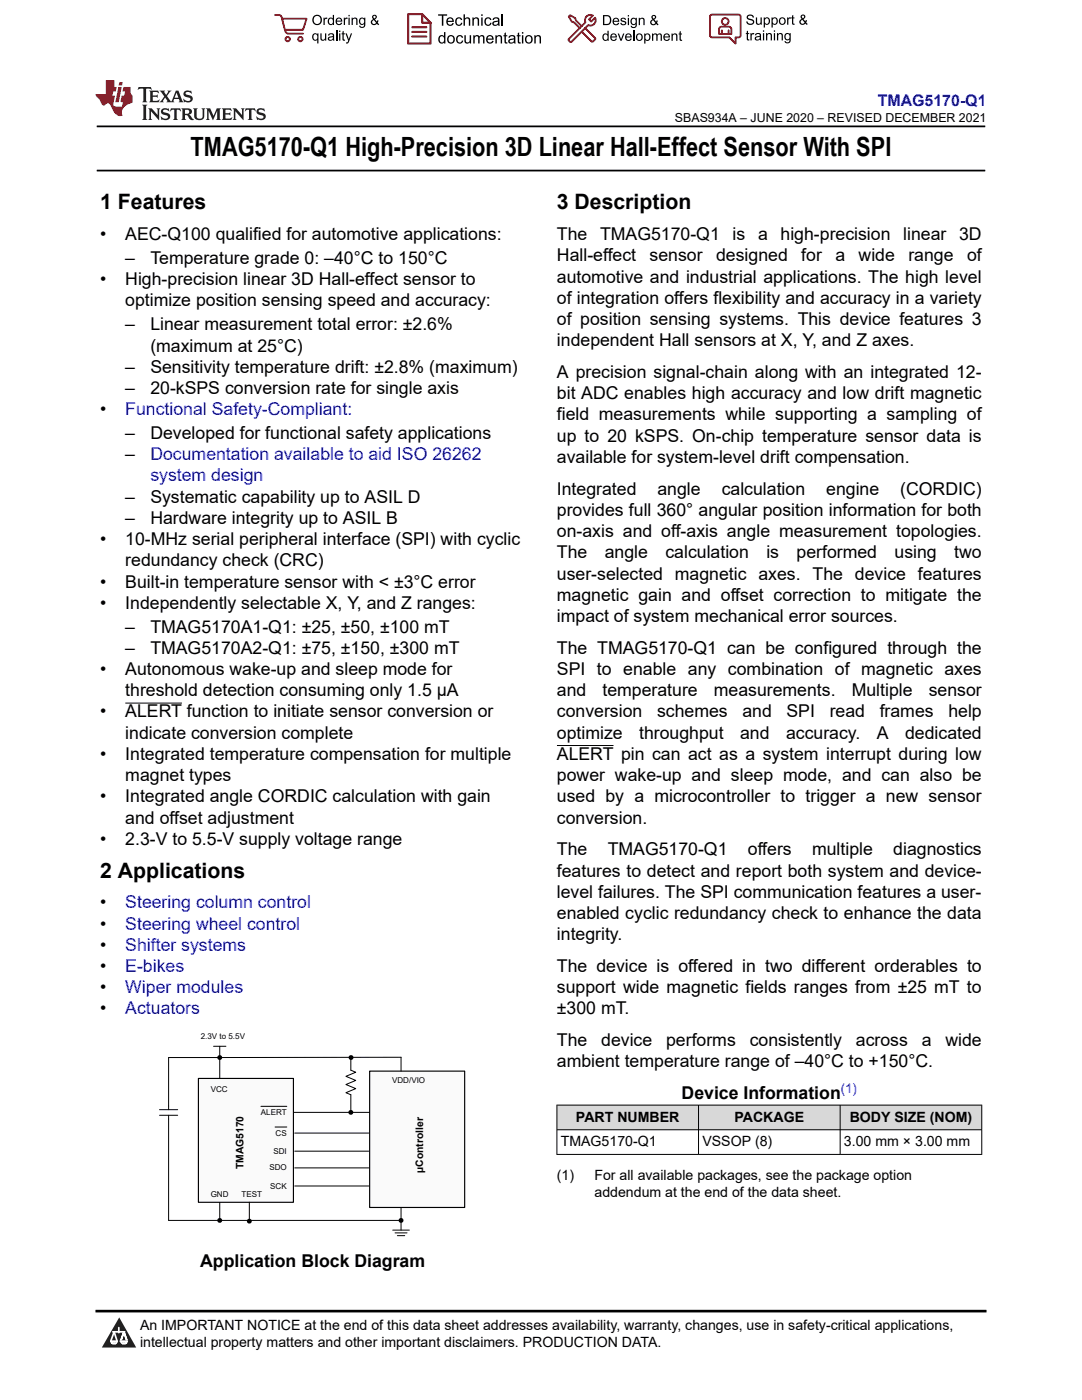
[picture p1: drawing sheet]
<svg xmlns="http://www.w3.org/2000/svg" width="216mm" height="279mm" viewBox="0 0 216 279" stroke-linecap="round" stroke-linejoin="round" font-family="sans-serif">
<defs><g id="words">
<text font-size="5.3" x="38" y="31.2">TMAG5170-Q1 High-Precision 3D Linear Hall-Effect Sensor With SPI</text>
<g font-size="4.2">
<text x="20" y="41.8">1 Features</text>
<text x="111.1" y="41.8">3 Description</text>
<text x="20" y="175.1">2 Applications</text>
</g>
<g font-size="3.5">
<text x="20" y="47.9">•</text>
<text x="25" y="47.9">AEC-Q100 qualified for automotive applications:</text>
<text x="111.1" y="47.9">The</text>
<text x="119.7" y="47.9">TMAG5170-Q1</text>
<text x="146.2" y="47.9">is</text>
<text x="151.3" y="47.9">a</text>
<text x="155.7" y="47.9">high-precision</text>
<text x="180.2" y="47.9">linear</text>
<text x="191.4" y="47.9">3D</text>
<text x="25" y="52.7">–</text>
<text x="30" y="52.7">Temperature grade 0: –40°C to 150°C</text>
<text x="111.1" y="52.2">Hall-effect</text>
<text x="129.6" y="52.2">sensor</text>
<text x="142.9" y="52.2">designed</text>
<text x="159.9" y="52.2">for</text>
<text x="166.7" y="52.2">a</text>
<text x="171.3" y="52.2">wide</text>
<text x="181.3" y="52.2">range</text>
<text x="193" y="52.2">of</text>
<text x="20" y="56.9">•</text>
<text x="25" y="56.9">High-precision linear 3D Hall-effect sensor to</text>
<text x="111.1" y="56.4">automotive and industrial applications. The high level</text>
<text x="25" y="61.2">optimize position sensing speed and accuracy:</text>
<text x="25" y="65.9">–</text>
<text x="30" y="65.9">Linear measurement total error: ±2.6%</text>
<text x="111.1" y="60.6">of integration offers flexibility and accuracy in a variety</text>
<text x="111.1" y="64.9">of position sensing systems. This device features 3</text>
<text x="30" y="70.2">(maximum at 25°C)</text>
<text x="111.1" y="69.1">independent Hall sensors at X, Y, and Z axes.</text>
<text x="25" y="74.4">–</text>
<text x="30" y="74.4">Sensitivity temperature drift: ±2.8% (maximum)</text>
<text x="111.1" y="75.5">A precision signal-chain along with an integrated 12-</text>
<text x="20" y="82.9">•</text>
<text x="25" y="78.6">–</text>
<text x="30" y="78.6">20-kSPS conversion rate for single axis</text>
<text x="111.1" y="79.7">bit ADC enables high accuracy and low drift magnetic</text>
<text x="111.1" y="83.9">field measurements while supporting a sampling of</text>
<text x="25" y="87.6">–</text>
<text x="30" y="87.6">Developed for functional safety applications</text>
<text x="111.1" y="88.2">up to 20 kSPS. On-chip temperature sensor data is</text>
<text x="25" y="91.9">–</text>
<text x="111.1" y="92.4">available for system-level drift compensation.</text>
<text x="25" y="100.3">–</text>
<text x="30" y="100.3">Systematic capability up to ASIL D</text>
<text x="111.1" y="98.7">Integrated</text>
<text x="131.2" y="98.7">angle</text>
<text x="144" y="98.7">calculation</text>
<text x="164.9" y="98.7">engine</text>
<text x="179.6" y="98.7">(CORDIC)</text>
<text x="25" y="104.6">–</text>
<text x="30" y="104.6">Hardware integrity up to ASIL B</text>
<text x="111.1" y="103">provides full 360° angular position information for both</text>
<text x="111.1" y="107.2">on-axis and off-axis angle measurement topologies.</text>
<text x="20" y="108.8">•</text>
<text x="25" y="108.8">10-MHz serial peripheral interface (SPI) with cyclic</text>
<text x="25" y="113">redundancy check (CRC)</text>
<text x="111.1" y="111.4">The</text>
<text x="120.7" y="111.4">angle</text>
<text x="132.8" y="111.4">calculation</text>
<text x="152.9" y="111.4">is</text>
<text x="158.9" y="111.4">performed</text>
<text x="178.5" y="111.4">using</text>
<text x="190.4" y="111.4">two</text>
<text x="20" y="117.3">•</text>
<text x="25" y="117.3">Built-in temperature sensor with &lt; ±3°C error</text>
<text x="111.1" y="119.9">magnetic gain and offset correction to mitigate the</text>
<text x="111.1" y="115.7">user-selected magnetic axes. The device features</text>
<text x="20" y="121.5">•</text>
<text x="25" y="121.5">Independently selectable X, Y, and Z ranges:</text>
<text x="111.1" y="124.1">impact of system mechanical error sources.</text>
<text x="25" y="126.3">–</text>
<text x="25" y="130.5">–</text>
<text x="30" y="126.3">TMAG5170A1-Q1: ±25, ±50, ±100 mT</text>
<text x="30" y="130.5">TMAG5170A2-Q1: ±75, ±150, ±300 mT</text>
<text x="111.1" y="130.5">The TMAG5170-Q1 can be configured through the</text>
<text x="20" y="134.7">•</text>
<text x="25" y="134.7">Autonomous wake-up and sleep mode for</text>
<text x="111.1" y="134.7">SPI to enable any combination of magnetic axes</text>
<text x="20" y="143.2">•</text>
<text x="25" y="139">threshold detection consuming only 1.5 µA</text>
<text x="25" y="143.2">ALERT function to initiate sensor conversion or</text>
<text x="111.1" y="143.2">conversion</text>
<text x="111.1" y="139">and</text>
<text x="120.2" y="139">temperature</text>
<text x="131.1" y="143.2">schemes</text>
<text x="142.4" y="139">measurements.</text>
<text x="148.1" y="143.2">and</text>
<text x="156.9" y="143.2">SPI</text>
<text x="165.6" y="143.2">read</text>
<text x="169.9" y="139">Multiple</text>
<text x="175.5" y="143.2">frames</text>
<text x="185.3" y="139">sensor</text>
<text x="189.2" y="143.2">help</text>
<text x="25" y="147.4">indicate conversion complete</text>
<text x="111.1" y="147.4">optimize</text>
<text x="127.5" y="147.4">throughput</text>
<text x="147.7" y="147.4">and</text>
<text x="156.9" y="147.4">accuracy.</text>
<text x="175" y="147.4">A</text>
<text x="180.6" y="147.4">dedicated</text>
<text x="20" y="151.7">•</text>
<text x="25" y="151.7">Integrated temperature compensation for multiple</text>
<text x="25" y="155.9">magnet types</text>
<text x="111.1" y="151.7">ALERT pin can act as a system interrupt during low</text>
<text x="111.1" y="155.9">power wake-up and sleep mode, and can also be</text>
<text x="20" y="160.1">•</text>
<text x="25" y="160.1">Integrated angle CORDIC calculation with gain</text>
<text x="111.1" y="160.1">used by a microcontroller to trigger a new sensor</text>
<text x="25" y="164.4">and offset adjustment</text>
<text x="111.1" y="164.4">conversion.</text>
<text x="20" y="168.6">•</text>
<text x="25" y="168.6">2.3-V to 5.5-V supply voltage range</text>
<text x="111.1" y="170.7">The</text>
<text x="121.3" y="170.7">TMAG5170-Q1</text>
<text x="149.2" y="170.7">offers</text>
<text x="162" y="170.7">multiple</text>
<text x="178.2" y="170.7">diagnostics</text>
<text x="111.1" y="179.2">level failures. The SPI communication features a user-</text>
<text x="111.1" y="174.9">features to detect and report both system and device-</text>
<text x="20" y="181.3">•</text>
<text x="20" y="185.5">•</text>
<text x="111.1" y="183.4">enabled cyclic redundancy check to enhance the data</text>
<text x="20" y="189.8">•</text>
<text x="111.1" y="187.6">integrity.</text>
<text x="20" y="194">•</text>
<text x="111.1" y="194">The device is offered in two different orderables to</text>
<text x="20" y="198.2">•</text>
<text x="20" y="202.5">•</text>
<text x="111.1" y="202.5">±300 mT.</text>
<text x="111.1" y="198.2">support wide magnetic fields ranges from ±25 mT to</text>
<text x="111.1" y="208.8">The</text>
<text x="120" y="208.8">device</text>
<text x="132.9" y="208.8">performs</text>
<text x="149.6" y="208.8">consistently</text>
<text x="170.8" y="208.8">across</text>
<text x="183.9" y="208.8">a</text>
<text x="188.6" y="208.8">wide</text>
<text x="111.1" y="213">ambient temperature range of –40°C to +150°C.</text>
<text x="136" y="219.4">Device Information</text>
<text x="39.9" y="252.8">Application Block Diagram</text>
</g>
<g font-size="3.5" fill="#00f">
<text x="25" y="82.9">Functional Safety-Compliant:</text>
<text x="30" y="91.9">Documentation available to aid ISO 26262</text>
<text x="30" y="96.1">system design</text>
<text x="25" y="181.3">Steering column control</text>
<text x="25" y="185.5">Steering wheel control</text>
<text x="25" y="189.8">Shifter systems</text>
<text x="25" y="194">E-bikes</text>
<text x="25" y="198.2">Wiper modules</text>
<text x="25" y="202.5">Actuators</text>
</g>
<text font-size="3.2" fill="#00f" x="175.1" y="21.1">TMAG5170-Q1</text>
<g font-size="2.8">
<text x="114.9" y="223.8">PART NUMBER</text>
<text x="146.6" y="223.8">PACKAGE</text>
<text x="169.5" y="223.8">BODY SIZE (NOM)</text>
<text x="111.9" y="228.7">TMAG5170-Q1</text>
<text x="140.2" y="228.7">VSSOP (8)</text>
<text x="168.4" y="228.7">3.00 mm × 3.00 mm</text>
<text x="111.1" y="235.5">(1)</text>
<text x="118.6" y="235.5">For all available packages, see the package option</text>
<text x="118.6" y="238.9">addendum at the end of the data sheet.</text>
<text x="27.9" y="265.5">An IMPORTANT NOTICE at the end of this data sheet addresses availability, warranty, changes, use in safety-critical applications,</text>
<text x="27.9" y="268.9">intellectual property matters and other important disclaimers. PRODUCTION DATA.</text>
</g>
<text font-size="2.6" fill="#00f" x="167.8" y="218.2">(1)</text>
<text font-size="2.5" x="134.7" y="24.3">SBAS934A – JUNE 2020 – REVISED DECEMBER 2021</text>
<g font-size="2.1">
<text x="48.6" y="233.4" transform="rotate(-90 48.6 233.4)">TMAG5170</text>
<text x="84.4" y="234" transform="rotate(-90 84.4 234)">µController</text>
</g>
<g font-size="1.6">
<text x="40.1" y="207.3">2.3V to 5.5V</text>
<text x="42" y="217.8">VCC</text>
<text x="78.3" y="216.2">VDD/VIO</text>
<text x="52.1" y="222.5">ALERT</text>
<text x="55" y="226.6">CS</text>
<text x="53.8" y="233.6">SDO</text>
<text x="54.6" y="230.2">SDI</text>
<text x="42" y="238.8">GND</text>
<text x="48.2" y="238.8">TEST</text>
<text x="53.9" y="237.2">SCK</text>
</g>
</g></defs>
<path d="M19.3 25.2h177.3M19.3 34h177.3" fill="none" stroke="#000" stroke-width=".35"/>
<path d="M25 140.3h11.3M43.8 211.1v4.1M43.8 239.8v3.8M80 241.1v4.4" fill="none" stroke="#000" stroke-width=".2"/>
<path d="M73.8 213.8h18.9v27.2h-18.9z" fill-rule="evenodd" fill="#fafafa"/>
<path d="M73.8 213.8h18.9v27.2h-18.9z" fill="none" stroke="#000" stroke-width=".23"/>
<path d="M33.6 211.1v10.4M70 211v2.6l1 .4-2 .8 2 .8-2 .8 2 .9-2 .8 1 .4v3.5M80 211v2.8M31.8 221.5h3.7M31.8 222.6h3.7M33.6 222.6v21h46.4M78.4 245.5h3.3M78.8 246h2.4M79.3 246.6h1.5" fill="none" stroke="#000" stroke-width=".2"/>
<path d="M39.6 215.2h19v24.7h-19z" fill-rule="evenodd" fill="#fafafa"/>
<path d="M39.6 215.2h19v24.7h-19z" fill="none" stroke="#000" stroke-width=".23"/>
<path d="M111.1 148.8h11.3M42.6 208.8h2.5M43.8 208.8v2.2M80 211l-46.4 .1M49.8 239.9v3.8M52.1 220.8h5.1M54.9 224.9h2.3M58.7 222h15M58.8 226.1h14.8M58.8 229.7h14.8M58.8 233.1h14.8M58.8 236.7h14.8" fill="none" stroke="#000" stroke-width=".2"/>
<g fill="#000">
<circle cx="43.8" cy="211.1" r=".49"/>
<circle cx="70" cy="211.1" r=".49"/>
<circle cx="70" cy="222" r=".49"/>
<circle cx="43.8" cy="243.6" r=".49"/>
<circle cx="49.7" cy="243.7" r=".49"/>
<circle cx="80" cy="243.6" r=".49"/>
</g>
<g fill="#d8d8d8">
<path d="M111.1 220.5h84.8v5h-84.8z" fill-rule="evenodd"/>
<path d="M111.2 220.6h28.1v4.8h-28.1z" fill-rule="evenodd"/>
<path d="M139.4 220.6h28.2v4.8h-28.2z" fill-rule="evenodd"/>
<path d="M167.7 220.6h28.1v4.8h-28.1z" fill-rule="evenodd"/>
</g>
<path d="M111.1 220.5h84.9M111.1 225.5h84.9M111.1 230.4h84.9M111.1 220.5v10M139.4 220.5v10M167.6 220.5v10M195.9 220.5v10" fill="none" stroke="#000" stroke-width=".2"/>
<path d="M0 0h215.9v23.8h-215.9z" fill-rule="evenodd" fill="#fff"/>
<path d="M27.7 17.4l-.2 .6 .5-.3h.6v.1v2.2l-.2 .4h1l-.2-.4v-2.2v-.1h.5l.5 .3-.1-.6zM29.8 18.1l.2 .4v1.5l-.2 .4h1.9l.1-.6a1.08 1.08 0 0 1-1.3 .2v-.7h.6l.4 .2v-.6l-.4 .2h-.6v-.6l.2-.1a1 1 0 0 1 1 .2l-.1-.5zM31.8 18.1l1 1.1-1 1.2h.9l-.2-.2 .4-.7 .5 .7-.2 .2h1.6l-.2-.2 .1-.4h1l.1 .4-.1 .2h.9l-.2-.3-.8-2h-.5l-1 2.2-.8-1.1 .9-1.1h-.8l.2 .2-.5 .7-.3-.7 .1-.2zM35.2 18.5l.4 1h-.8zM36.8 18.2a.65 .65 0 0 0-.2 .7 .65 .65 0 0 0 .6 .5l.7 .2 .1 .2a.79 .79 0 0 1-.7 .4 .79 .79 0 0 1-.7-.5l.1 .7 .2-.1a.93 .93 0 0 0 1.1 .1 .93 .93 0 0 0 .4-1 1.46 1.46 0 0 0-1.2-.6l-.1-.3a1.09 1.09 0 0 1 1.2 .2l-.2-.6-.1 .1-.6-.2zM28.4 20.9l.2 .4v2.3l-.2 .3h1l-.2-.3v-2.3l.2-.4zM29.6 21.6l.2 .4v1.6l-.2 .3h.8l-.3-.3v-1.4l1.7 1.8v-2l.2-.4h-.8l.2 .2 .1 1.1-1.2-1.3zM32.3 21.8a.65 .65 0 0 0-.2 .7 .65 .65 0 0 0 .7 .4l.6 .2 .1 .2a.79 .79 0 0 1-.7 .4 .79 .79 0 0 1-.7-.5l.1 .7 .2-.1a.93 .93 0 0 0 1.1 .1 .93 .93 0 0 0 .4-.9 1.46 1.46 0 0 0-1.2-.6l-.1-.4a1.09 1.09 0 0 1 1.2 .2l-.2-.6-.1 .1-.6-.1zM34.1 21.6l-.1 .7a.63 .63 0 0 1 .7-.4l.1 1.7-.3 .3h1l-.2-.3v-1.7a.66 .66 0 0 1 .8 .4l-.1-.7zM36.2 21.6l.2 .4v1.6l-.2 .3h.9l-.2-.2v-.7h.5l.1 .2a.79 .79 0 0 0 1.2 .6l-1-.9a.61 .61 0 0 0 .6-.6 .61 .61 0 0 0-.5-.6zM36.9 21.9h.2a.47 .47 0 0 1 .5 .1 .47 .47 0 0 1 .1 .5l-.2 .2h-.6zM38.5 21.6l.2 .2a2.27 2.27 0 0 0 .4 2 1.04 1.04 0 0 0 1.7-.7v-1.3l.2-.2h-.8l.2 .4v1.1a.6 .6 0 0 1-.6 .6 .6 .6 0 0 1-.6-.6v-1.1l.3-.4zM41.1 21.6l.2 .4v1.6l-.2 .3h.7l-.2-.3v-1.5l.9 1.9 .8-1.9v1.5l-.2 .3h1l-.3-.3v-1.6l.3-.4h-.8l-.7 1.5-.7-1.5zM44.3 21.6l.2 .4v1.6l-.2 .3h1.9l.1-.5a1.09 1.09 0 0 1-1.3 .1v-.6h.6l.4 .1v-.6l-.4 .2h-.6v-.6l.2-.1a1.01 1.01 0 0 1 1 .3l-.1-.6zM46.4 21.6l.3 .4v1.6l-.3 .3h.8l-.2-.3v-1.4l1.6 1.8v-2l.2-.4h-.7l.2 .2v1.1l-1.2-1.3zM49 21.6l-.1 .7a.63 .63 0 0 1 .8-.4v1.7l-.3 .3h1l-.2-.3v-1.7a.66 .66 0 0 1 .8 .4l-.1-.7zM51.4 21.8a.65 .65 0 0 0-.2 .7 .65 .65 0 0 0 .6 .4l.6 .2 .2 .2a.79 .79 0 0 1-.8 .4 .79 .79 0 0 1-.6-.5l.1 .7 .2-.1a.93 .93 0 0 0 1 .1 .93 .93 0 0 0 .5-.9 1.46 1.46 0 0 0-1.3-.6l-.1-.4a1.09 1.09 0 0 1 1.3 .2l-.2-.6-.2 .1-.5-.1z" fill="#231f20"/>
<path d="M21.1 16v2.8h-2.1l.1 .3 .9 1a.95 .95 0 0 0 .9 .9 .59 .59 0 0 1 .6-.4 .59 .59 0 0 1 .5 .4l.4 .8a1.59 1.59 0 0 0 2.1 1.3 1.61 1.61 0 0 1 1-2.2l1-.4-.1-1.5a1.59 1.59 0 0 1-.4-1.6h-1.4l-.2 .9h.5l-.1 .8h-.5l-.2 1v.2l.4 .1-.2 .9h-.6a.73 .73 0 0 1-1.1-.7l.3-1.5h-.5l.2-.8h.5l.2-.9h-.5v-1.4zM23.6 17.4l-.6 3h.7l.6-3zM23.8 16.4l-.1 .7h.7l.1-.7z" fill="#ed1c24"/>
<g fill="#000">
<path d="M62.3 4a1 1 0 0 1 2 0 1 1 0 0 1-2 0zM62.8 3.4a.78 .78 0 0 0-.1 1.1 .78 .78 0 0 0 1.1 .1 .78 .78 0 0 0 .1-1.1 .78 .78 0 0 0-1.1-.1z" fill-rule="evenodd"/>
<path d="M62.5 6.8l.4-.2 .4 .3v-.2h.2v2h-.2v-.7a.68 .68 0 0 1-.9-.1 .68 .68 0 0 1 0-.9zM62.6 7a.51 .51 0 0 0-.1 .6 .51 .51 0 0 0 .7 .2 .51 .51 0 0 0 .1-.7 .51 .51 0 0 0-.7-.1z" fill-rule="evenodd"/>
<path d="M64.5 3.5h.3v.3l.1-.3h.3l.1 .1-.1 .2a.32 .32 0 0 0-.3 0 .32 .32 0 0 0-.1 .4v.8h-.3z" fill-rule="evenodd"/>
<path d="M63.9 6.7h.3v.8a.36 .36 0 0 0 .3 .4 .36 .36 0 0 0 .4-.5v-.7h.2v1.4h-.2v-.2a.51 .51 0 0 1-.6 .2 .51 .51 0 0 1-.4-.5z" fill-rule="evenodd"/>
<path d="M65.6 3.7l.4-.2 .4 .2v-.7h.3v2h-.3v-.2a.7 .7 0 0 1-1-.1 .7 .7 0 0 1 .2-1zM65.8 3.8a.51 .51 0 0 0-.1 .7 .51 .51 0 0 0 .6 .2 .51 .51 0 0 0 .1-.7 .51 .51 0 0 0-.6-.2z" fill-rule="evenodd"/>
<path d="M65.6 6.8a.66 .66 0 0 1 .8-.1 .66 .66 0 0 1 .3 .8v.6h-.2l-.1-.2a.52 .52 0 0 1-.7 .2 .52 .52 0 0 1-.2-.6l.3-.2a.42 .42 0 0 0 .6-.3l-.3-.2-.3 .1-.1 .2h-.3zM65.7 7.6a.35 .35 0 0 0 .3 .4 .35 .35 0 0 0 .4-.4v-.2z" fill-rule="evenodd"/>
<path d="M67.7 6.1h.2v.3h-.2zM67.7 6.7h.2v1.4h-.2z" fill-rule="evenodd"/>
<path d="M67.1 3.7a.68 .68 0 0 1 .9-.1 .68 .68 0 0 1 .3 .7h-1.1a.42 .42 0 0 0 .3 .5 .42 .42 0 0 0 .5-.3h.3a.73 .73 0 0 1-1.1 .4 .73 .73 0 0 1-.1-1.2zM67.4 3.8l-.2 .3h.8l-.2-.4z" fill-rule="evenodd"/>
<path d="M68.6 3.5h.2v.3l.2-.3h.3l.1 .1-.1 .2a.32 .32 0 0 0-.4 0 .32 .32 0 0 0-.1 .4v.8h-.2z" fill-rule="evenodd"/>
<path d="M68.3 6.3l.3-.1v.5h.2v.1h-.2v.9l.3 .4a.36 .36 0 0 1-.4 0 .36 .36 0 0 1-.2-.4v-.9h-.1v-.1h.1z" fill-rule="evenodd"/>
<path d="M68.9 6.7h.3l.4 1.1 .4-1.1h.3l-.6 1.4a.51 .51 0 0 1-.6 .6l-.1-.3h.3l.2-.3z" fill-rule="evenodd"/>
<path d="M69.5 3h.3v.3h-.3zM69.5 3.5h.3v1.5h-.3z" fill-rule="evenodd"/>
<path d="M70.2 3.5h.2v.2a.52 .52 0 0 1 .6-.2 .52 .52 0 0 1 .3 .6v.9h-.2v-.9a.34 .34 0 0 0-.3-.4 .34 .34 0 0 0-.4 .3v1h-.2z" fill-rule="evenodd"/>
<path d="M71.8 3.7l.4-.2 .5 .2v-.2h.2v1.3a.64 .64 0 0 1-.5 .8 .64 .64 0 0 1-.7-.5h.2a.41 .41 0 0 0 .5 .2 .41 .41 0 0 0 .2-.5 .69 .69 0 0 1-.9-.1 .69 .69 0 0 1 .1-1zM72 3.8a.5 .5 0 0 0-.1 .7 .5 .5 0 0 0 .7 .1 .5 .5 0 0 0 .1-.6 .5 .5 0 0 0-.7-.2z" fill-rule="evenodd"/>
<path d="M74.4 3.1a.47 .47 0 0 1 .7 .1 .47 .47 0 0 1-.3 .7l.4 .4 .1-.3 .2 .1-.1 .4 .3 .3-.2 .2-.3-.3a.63 .63 0 0 1-1 .1 .63 .63 0 0 1 .3-1l-.3-.4zM74.5 3.4a.27 .27 0 0 0 .5 0 .27 .27 0 0 0-.5 0zM74.4 4.1a.4 .4 0 0 0 0 .6 .4 .4 0 0 0 .6-.1l-.4-.6z" fill-rule="evenodd"/>
<path d="M87.4 2.9h1.8v.2h-.7v2h-.3v-2h-.8z" fill-rule="evenodd"/>
<path d="M87.6 7.2l.5-.2 .5 .2v-.8h.3v2.3h-.3v-.2a.76 .76 0 0 1-1-.1 .76 .76 0 0 1-.1-1zM87.9 7.4a.58 .58 0 0 0-.2 .7 .58 .58 0 0 0 .8 .2 .58 .58 0 0 0 .1-.7 .58 .58 0 0 0-.7-.2z" fill-rule="evenodd"/>
<path d="M89.5 7.2a.81 .81 0 0 1 1.1 .1 .81 .81 0 0 1-.2 1.2 .81 .81 0 0 1-1.1-.2l-.1-.7zM89.6 7.4a.57 .57 0 0 0 0 .8 .57 .57 0 0 0 .8 0 .57 .57 0 0 0 0-.7 .57 .57 0 0 0-.8-.1z" fill-rule="evenodd"/>
<path d="M89.3 3.7a.77 .77 0 0 1 .9-.2 .77 .77 0 0 1 .4 .9h-1.3a.48 .48 0 0 0 .4 .5 .48 .48 0 0 0 .6-.3h.3a.83 .83 0 0 1-1.3 .4 .83 .83 0 0 1 0-1.3zM89.5 3.8l-.2 .4h1l-.3-.5z" fill-rule="evenodd"/>
<path d="M91 3.7a.7 .7 0 0 1 1.2 .3h-.2a.45 .45 0 0 0-.6-.3 .45 .45 0 0 0-.3 .6 .45 .45 0 0 0 .3 .6 .45 .45 0 0 0 .6-.4l.3 .1a.76 .76 0 0 1-1.1 .5 .76 .76 0 0 1-.3-1.1z" fill-rule="evenodd"/>
<path d="M91.2 7.2a.7 .7 0 0 1 1.2 .3l-.3 .1a.45 .45 0 0 0-.5-.4 .45 .45 0 0 0-.3 .7 .45 .45 0 0 0 .3 .6 .45 .45 0 0 0 .6-.4h.2a.76 .76 0 0 1-1 .5 .76 .76 0 0 1-.4-1.1z" fill-rule="evenodd"/>
<path d="M92.5 2.9h.3v.8a.59 .59 0 0 1 .7-.2 .59 .59 0 0 1 .3 .6v1h-.2v-1a.4 .4 0 0 0-.5-.4 .4 .4 0 0 0-.3 .5v.9h-.3z" fill-rule="evenodd"/>
<path d="M92.7 7h.2v.9a.41 .41 0 0 0 .5 .6 .41 .41 0 0 0 .3-.6v-.9h.3v1.7h-.3v-.3a.58 .58 0 0 1-.7 .3 .58 .58 0 0 1-.3-.7z" fill-rule="evenodd"/>
<path d="M94.3 3.5h.2v.2a.59 .59 0 0 1 .7-.2 .59 .59 0 0 1 .4 .6v1h-.3v-1a.41 .41 0 0 0-.4-.4 .41 .41 0 0 0-.4 .5v.9h-.2z" fill-rule="evenodd"/>
<path d="M94.4 7h.3v.3a.56 .56 0 0 1 1 0 .54 .54 0 0 1 .6-.3 .54 .54 0 0 1 .4 .5v1.2h-.3v-1.1a.34 .34 0 0 0-.3-.4 .34 .34 0 0 0-.4 .3v1.2h-.3v-1.1a.38 .38 0 0 0-.5-.3 .38 .38 0 0 0-.2 .5v.9h-.3z" fill-rule="evenodd"/>
<path d="M96 2.9h.3v.3h-.3zM96 3.5h.3v1.6h-.3z" fill-rule="evenodd"/>
<path d="M96.8 3.7a.7 .7 0 0 1 1.3 .3h-.3a.45 .45 0 0 0-.6-.3 .45 .45 0 0 0-.3 .6 .45 .45 0 0 0 .3 .6 .45 .45 0 0 0 .6-.4l.3 .1a.76 .76 0 0 1-1.1 .5 .76 .76 0 0 1-.3-1.1z" fill-rule="evenodd"/>
<path d="M97.2 7.2a.77 .77 0 0 1 .9-.1 .77 .77 0 0 1 .4 .8h-1.2a.48 .48 0 0 0 .3 .6 .48 .48 0 0 0 .6-.4l.3 .1a.83 .83 0 0 1-1.3 .3 .83 .83 0 0 1 0-1.3zM97.4 7.4l-.1 .3h.9l-.2-.4z" fill-rule="evenodd"/>
<path d="M98.8 7h.3v.3a.59 .59 0 0 1 .7-.3 .59 .59 0 0 1 .4 .7v1h-.3v-1a.41 .41 0 0 0-.5-.5 .41 .41 0 0 0-.3 .6v.9h-.3z" fill-rule="evenodd"/>
<path d="M98.4 3.7a.74 .74 0 0 1 1-.2 .74 .74 0 0 1 .3 .9v.7h-.3v-.2a.59 .59 0 0 1-.8 .3 .59 .59 0 0 1-.3-.8l1.1-.3a.42 .42 0 0 0-.4-.4 .42 .42 0 0 0-.5 .3h-.2zM98.6 4.5a.36 .36 0 0 0 .2 .5 .36 .36 0 0 0 .5-.2l.1-.5z" fill-rule="evenodd"/>
<path d="M100.7 6.6l.2-.1v.5h.3v.2h-.3v1l.1 .2h.2l.1 .3a.41 .41 0 0 1-.5-.1 .41 .41 0 0 1-.1-.4v-1h-.2v-.2h.2z" fill-rule="evenodd"/>
<path d="M101.6 7.2a.74 .74 0 0 1 .9-.2 .74 .74 0 0 1 .3 1l.1 .7h-.3v-.2a.59 .59 0 0 1-.8 .2 .59 .59 0 0 1-.3-.8l1-.3a.42 .42 0 0 0-.3-.4 .42 .42 0 0 0-.5 .3h-.3zM101.8 8.1a.36 .36 0 0 0 .1 .5 .36 .36 0 0 0 .5-.3l.2-.4z" fill-rule="evenodd"/>
<path d="M103.3 6.6l.3-.1v.5h.3v.2h-.3v1l.1 .2h.2v.3a.41 .41 0 0 1-.5-.1 .41 .41 0 0 1-.1-.4v-1h-.2v-.2h.2z" fill-rule="evenodd"/>
<path d="M104.1 6.4h.3v.3h-.3zM104.1 7h.3v1.7h-.3z" fill-rule="evenodd"/>
<path d="M105 7.2a.81 .81 0 0 1 1.1 .1 .81 .81 0 0 1-.1 1.2 .81 .81 0 0 1-1.2-.2v-.7zM105.2 7.4a.57 .57 0 0 0-.1 .8 .57 .57 0 0 0 .8 0 .57 .57 0 0 0 0-.7 .57 .57 0 0 0-.7-.1z" fill-rule="evenodd"/>
<path d="M106.6 7h.3v.3a.59 .59 0 0 1 .7-.3 .59 .59 0 0 1 .4 .7v1h-.3v-1a.41 .41 0 0 0-.5-.5 .41 .41 0 0 0-.3 .6v.9h-.3z" fill-rule="evenodd"/>
<path d="M120.3 3h.7a1 1 0 0 1 1 1 1 1 0 0 1-1 1h-.7zM120.6 3.2v1.6h.4a.77 .77 0 0 0 .7-.8 .77 .77 0 0 0-.7-.8z" fill-rule="evenodd"/>
<path d="M120.4 6.9l.4-.2 .4 .2v-.8h.3v2h-.3v-.1a.7 .7 0 0 1-.9-.2 .7 .7 0 0 1 .1-.9zM120.6 7a.51 .51 0 0 0-.1 .7 .51 .51 0 0 0 .6 .1 .51 .51 0 0 0 .1-.6 .51 .51 0 0 0-.6-.2z" fill-rule="evenodd"/>
<path d="M122 6.9a.68 .68 0 0 1 .8-.2 .68 .68 0 0 1 .3 .8h-1.1a.42 .42 0 0 0 .3 .5 .42 .42 0 0 0 .5-.3h.3a.73 .73 0 0 1-1.1 .3 .73 .73 0 0 1 0-1.1zM122.2 7l-.2 .3h.8l-.2-.4z" fill-rule="evenodd"/>
<path d="M122.4 3.7a.68 .68 0 0 1 .8-.1 .68 .68 0 0 1 .4 .8h-1.1a.42 .42 0 0 0 .3 .4 .42 .42 0 0 0 .5-.3l.3 .1a.73 .73 0 0 1-1.2 .3 .73 .73 0 0 1 0-1.2zM122.6 3.8l-.1 .3h.8l-.2-.3z" fill-rule="evenodd"/>
<path d="M123.9 3.7l.1-.1a.62 .62 0 0 1 .9 .3l-.2 .1a.29 .29 0 0 0-.3-.3 .29 .29 0 0 0-.3 .3l.1 .1a.58 .58 0 0 1 .6 .1 .58 .58 0 0 1 .1 .6 .67 .67 0 0 1-1.1-.2l.2-.1a.33 .33 0 0 0 .4 .4 .33 .33 0 0 0 .3-.4 .71 .71 0 0 1-.9-.6z" fill-rule="evenodd"/>
<path d="M123.3 6.7h.2l.4 1.2 .4-1.2h.3l-.6 1.4h-.2z" fill-rule="evenodd"/>
<path d="M125.3 3h.2v.3h-.2zM125.3 3.6h.2v1.4h-.2z" fill-rule="evenodd"/>
<path d="M124.9 6.9a.68 .68 0 0 1 .8-.2 .68 .68 0 0 1 .4 .8h-1.1a.42 .42 0 0 0 .3 .5 .42 .42 0 0 0 .5-.3h.3a.73 .73 0 0 1-1.2 .3 .73 .73 0 0 1 0-1.1zM125.1 7l-.1 .3h.8l-.2-.4z" fill-rule="evenodd"/>
<path d="M126 3.7l.4-.2 .4 .2v-.1h.3v1.2a.64 .64 0 0 1-.5 .8 .64 .64 0 0 1-.8-.5l.3 .1a.41 .41 0 0 0 .5 .2 .41 .41 0 0 0 .2-.6 .69 .69 0 0 1-.9-.1 .69 .69 0 0 1 .1-1zM126.2 3.9a.5 .5 0 0 0-.1 .6 .5 .5 0 0 0 .6 .2 .5 .5 0 0 0 .2-.7 .5 .5 0 0 0-.7-.1z" fill-rule="evenodd"/>
<path d="M126.9 7.4a.73 .73 0 0 1 1.4 0 .73 .73 0 0 1-1.4 0zM127.3 7a.5 .5 0 0 0-.1 .7 .5 .5 0 0 0 .7 0 .5 .5 0 0 0 0-.6 .5 .5 0 0 0-.6-.1z" fill-rule="evenodd"/>
<path d="M127.5 3.6h.2v.2a.52 .52 0 0 1 .6-.3 .52 .52 0 0 1 .3 .6v.9h-.2v-.9a.34 .34 0 0 0-.3-.4 .34 .34 0 0 0-.4 .3v1h-.2z" fill-rule="evenodd"/>
<path d="M128.5 6.7h.3v.2a.67 .67 0 0 1 .9 0 .67 .67 0 0 1 0 .9 .55 .55 0 0 1-.9 .2v.7h-.3zM128.9 7a.5 .5 0 0 0-.1 .7 .5 .5 0 0 0 .6 .1 .5 .5 0 0 0 .2-.6 .5 .5 0 0 0-.7-.2z" fill-rule="evenodd"/>
<path d="M130.1 6.7h.2v.2a.49 .49 0 0 1 .9 0l.4-.2a.42 .42 0 0 1 .5 .4v1h-.3v-.9a.3 .3 0 0 0-.2-.3 .3 .3 0 0 0-.4 .2v1h-.2v-.9a.33 .33 0 0 0-.5-.3 .33 .33 0 0 0-.2 .5v.7h-.2z" fill-rule="evenodd"/>
<path d="M130.1 3.1a.47 .47 0 0 1 .8 .1 .47 .47 0 0 1-.3 .7l.3 .4 .1-.2h.3l-.2 .5 .3 .3-.2 .2-.3-.3a.63 .63 0 0 1-1 .1 .63 .63 0 0 1 .3-1l-.2-.5zM130.2 3.5a.27 .27 0 0 0 .5 0 .27 .27 0 0 0-.5 0zM130.2 4.1a.4 .4 0 0 0 0 .7 .4 .4 0 0 0 .6-.2l-.5-.6z" fill-rule="evenodd"/>
<path d="M132.5 6.9a.68 .68 0 0 1 .9-.2 .68 .68 0 0 1 .3 .8h-1.1a.42 .42 0 0 0 .3 .5 .42 .42 0 0 0 .5-.3h.3a.73 .73 0 0 1-1.1 .3 .73 .73 0 0 1-.1-1.1zM132.7 7l-.1 .3h.8l-.2-.4z" fill-rule="evenodd"/>
<path d="M134 6.7h.2v.2a.52 .52 0 0 1 .6-.2 .52 .52 0 0 1 .4 .6v.8h-.3v-.8a.34 .34 0 0 0-.2-.4 .34 .34 0 0 0-.4 .2l-.1 1h-.2z" fill-rule="evenodd"/>
<path d="M135.6 6.3l.2-.1v.5h.3v.2h-.3v.8l.3 .4a.36 .36 0 0 1-.4 0 .36 .36 0 0 1-.1-.4v-.8h-.2v-.2h.2z" fill-rule="evenodd"/>
<path d="M149.2 3a.8 .8 0 0 1 1.2 .5h-.2a.44 .44 0 0 0-.5-.4 .44 .44 0 0 0-.4 .5l.2 .1a.9 .9 0 0 1 1 .8 .84 .84 0 0 1-.9 .5 .84 .84 0 0 1-.7-.7h.3a.52 .52 0 0 0 .5 .5 .52 .52 0 0 0 .5-.6l-.2-.1a.85 .85 0 0 1-1-.8z" fill-rule="evenodd"/>
<path d="M149 6.3l.3-.2v.5h.2v.2h-.2v.9l.2 .4a.36 .36 0 0 1-.4-.1 .36 .36 0 0 1-.1-.4v-.8h-.2v-.2h.2z" fill-rule="evenodd"/>
<path d="M149.7 6.6h.3v.2l.1-.2h.3l.1 .1-.1 .2a.32 .32 0 0 0-.3 0 .32 .32 0 0 0-.1 .4v.8h-.3z" fill-rule="evenodd"/>
<path d="M150.7 6.8a.66 .66 0 0 1 .9-.2 .66 .66 0 0 1 .3 .9v.6h-.2l-.1-.2a.52 .52 0 0 1-.7 .2 .52 .52 0 0 1-.2-.7l.2-.1a.42 .42 0 0 0 .7-.3l-.3-.2h-.3l-.1 .3-.3-.1zM150.9 7.5a.35 .35 0 0 0 .3 .5 .35 .35 0 0 0 .4-.4v-.3z" fill-rule="evenodd"/>
<path d="M150.8 3.5h.3v.8a.36 .36 0 0 0 .3 .5 .36 .36 0 0 0 .4-.5v-.8h.2v1.4h-.2v-.2a.51 .51 0 0 1-.6 .3 .51 .51 0 0 1-.4-.6z" fill-rule="evenodd"/>
<path d="M152.2 6.1h.3v.2h-.3zM152.2 6.6h.3v1.5h-.3z" fill-rule="evenodd"/>
<path d="M152.4 3.5h.2v.2a.67 .67 0 0 1 .9 0 .67 .67 0 0 1 .1 .9 .55 .55 0 0 1-1 .2v.7h-.2zM152.7 3.8a.5 .5 0 0 0-.1 .7 .5 .5 0 0 0 .7 .1 .5 .5 0 0 0 .1-.6 .5 .5 0 0 0-.7-.2z" fill-rule="evenodd"/>
<path d="M152.9 6.6h.2v.2a.52 .52 0 0 1 .6-.2 .52 .52 0 0 1 .3 .6v.9h-.2v-.9a.34 .34 0 0 0-.3-.4 .34 .34 0 0 0-.4 .2v1.1h-.2z" fill-rule="evenodd"/>
<path d="M153.9 3.5h.3v.2a.67 .67 0 0 1 .9 0 .67 .67 0 0 1 0 .9 .55 .55 0 0 1-.9 .2v.7h-.3zM154.3 3.8a.5 .5 0 0 0-.1 .7 .5 .5 0 0 0 .6 .1 .5 .5 0 0 0 .2-.6 .5 .5 0 0 0-.7-.2z" fill-rule="evenodd"/>
<path d="M154.4 6.1h.3v.2h-.3zM154.4 6.6h.3v1.5h-.3z" fill-rule="evenodd"/>
<path d="M155 6.6h.3v.2a.52 .52 0 0 1 .6-.2 .52 .52 0 0 1 .3 .6v.9h-.2v-.9a.34 .34 0 0 0-.3-.4 .34 .34 0 0 0-.4 .2v1.1h-.3z" fill-rule="evenodd"/>
<path d="M155.4 4.2a.75 .75 0 0 1 1.5 0 .75 .75 0 0 1-1.5 0zM155.8 3.8a.5 .5 0 0 0-.1 .7 .5 .5 0 0 0 .8 0 .5 .5 0 0 0 0-.7 .5 .5 0 0 0-.7 0z" fill-rule="evenodd"/>
<path d="M156.7 6.8l.4-.2 .5 .2v-.2h.2v1.3a.64 .64 0 0 1-.5 .7 .64 .64 0 0 1-.8-.4h.3a.41 .41 0 0 0 .5 .2 .41 .41 0 0 0 .2-.5 .69 .69 0 0 1-.9-.1 .69 .69 0 0 1 .1-1zM156.9 6.9a.5 .5 0 0 0-.1 .7 .5 .5 0 0 0 .6 .1 .5 .5 0 0 0 .2-.7 .5 .5 0 0 0-.7-.1z" fill-rule="evenodd"/>
<path d="M157.1 3.5h.2v.2l.1-.2h.3h.2l-.1 .3a.32 .32 0 0 0-.4 0 .32 .32 0 0 0-.1 .4v.7h-.2z" fill-rule="evenodd"/>
<path d="M158 3.1l.3-.1v.5h.2v.2h-.2v.8l.3 .4a.36 .36 0 0 1-.4 0 .36 .36 0 0 1-.2-.4v-.8h-.1v-.2h.1z" fill-rule="evenodd"/>
<path d="M159.9 3a.47 .47 0 0 1 .7 .1 .47 .47 0 0 1-.3 .7l.4 .5 .1-.3h.2l-.1 .5 .3 .3-.2 .2-.3-.3a.63 .63 0 0 1-1 .1 .63 .63 0 0 1 .3-1l-.3-.5zM160 3.4a.27 .27 0 0 0 .5 0 .27 .27 0 0 0-.5 0zM159.9 4.1a.4 .4 0 0 0 0 .6 .4 .4 0 0 0 .6-.2l-.4-.6z" fill-rule="evenodd"/>
</g>
<path d="M67.2 6.1v2M126.5 6.1v2" fill="none" stroke="#000" stroke-width=".25"/>
<g fill="none" stroke="#de0000" stroke-width=".37">
<path d="M54.9 3h.9a1.19 1.19 0 0 1 .6 1.2l.6 2.1a.85 .85 0 0 0 1 .4h2.5M56.3 3.7h4.9l-.7 2.2h-3.6M116.1 5.2l-1.2-1.1-.1-.5-1-.6-.3 .3 .6 1 .5 .2 1.1 1.1M116.8 5.6l1.9 2v.3l-.4 .4h-.3l-1.9-2zM116.8 5.6l.6-.6a1.07 1.07 0 0 0 1.2-.2 1.07 1.07 0 0 0 .1-1.3l-.7 .8-.5-.4 .8-.8a1.07 1.07 0 0 0-1.2 .2 1.07 1.07 0 0 0-.3 1.2l-3.3 3.3v.3l.3 .3h.2l2.1-2.1M141.7 3.1l.4-.2h5.3l.3 .2 .1 3.9-.2 .4-.8 .1v1.2l-1.3-1.2h-3.4l-.4-.2zM143.5 5.6l.5-.3 1.7 .1 .2 .5v.9h-2.4zM144 6.1v.7M145.4 6.1v.7"/>
<circle cx="57.4" cy="7.8" r=".44"/>
<circle cx="59.9" cy="7.8" r=".44"/>
<circle cx="144.7" cy="4.3" r=".67"/>
</g>
<path d="M100.2 2.9v2.2" fill="none" stroke="#000" stroke-width=".28"/>
<path d="M81.4 2.8h2.8v1.7h1.7v4.2h-4.5zM82.3 6.4h2.8M82.3 5.4h2.8M82.3 7.3h2.8M84.2 2.8l1.7 1.7" fill="none" stroke="#de0000" stroke-width=".42"/>
<path d="M0 261.4h215.9v18h-215.9z" fill-rule="evenodd" fill="#fff"/>
<path d="M23.8 262.9l3.4 6h-6.9z" fill="#231f20"/>
<path d="M22.1 267.7h1.3l-.4 .5h-.3a.55 .55 0 0 1-.6-.5z" fill-rule="evenodd" fill="#fff"/>
<path d="M22.1 267.7h1.3l-.4 .5h-.3a.55 .55 0 0 1-.6-.5z" fill="none" stroke="#231f20" stroke-width=".34"/>
<path d="M22.1 267.7h1.3l-.4 .5h-.5zM22.6 265.8h.1M22.6 265.8h2.3zM23.7 265.9h.1M23.7 264.9v1zM24 267.7h.1" fill="none" stroke="#fff" stroke-width=".34"/>
<path d="M24.7 265.8l-.7 1.9z" fill="#fff"/>
<path d="M24.7 265.8l-.7 1.9z" fill="none" stroke="#fff" stroke-width=".34"/>
<path d="M24.7 265.8l.7 1.9z" fill="#fff"/>
<path d="M24.7 265.8l.7 1.9zM25.3 267.7h.1" fill="none" stroke="#fff" stroke-width=".34"/>
<path d="M22.8 265.8l-.7 1.9z" fill="#fff"/>
<path d="M22.8 265.8l-.7 1.9z" fill="none" stroke="#fff" stroke-width=".34"/>
<path d="M22.8 265.8l.6 1.9z" fill="#fff"/>
<path d="M22.8 265.8l.6 1.9z" fill="none" stroke="#fff" stroke-width=".34"/>
<path d="M24.1 267.7h1.3a.65 .65 0 0 1-.6 .5 .65 .65 0 0 1-.7-.5z" fill-rule="evenodd" fill="#fff"/>
<path d="M24.1 267.7h1.3a.65 .65 0 0 1-.6 .5 .65 .65 0 0 1-.7-.5z" fill="none" stroke="#231f20" stroke-width=".34"/>
<path d="M24 267.7h.1M24.1 267.7h1.3l-.4 .5h-.5z" fill="none" stroke="#fff" stroke-width=".34"/>
<path d="M19 261.7h177.8" fill="none" stroke="#000" stroke-width=".53"/>
<use href="#words"/>
</svg>
